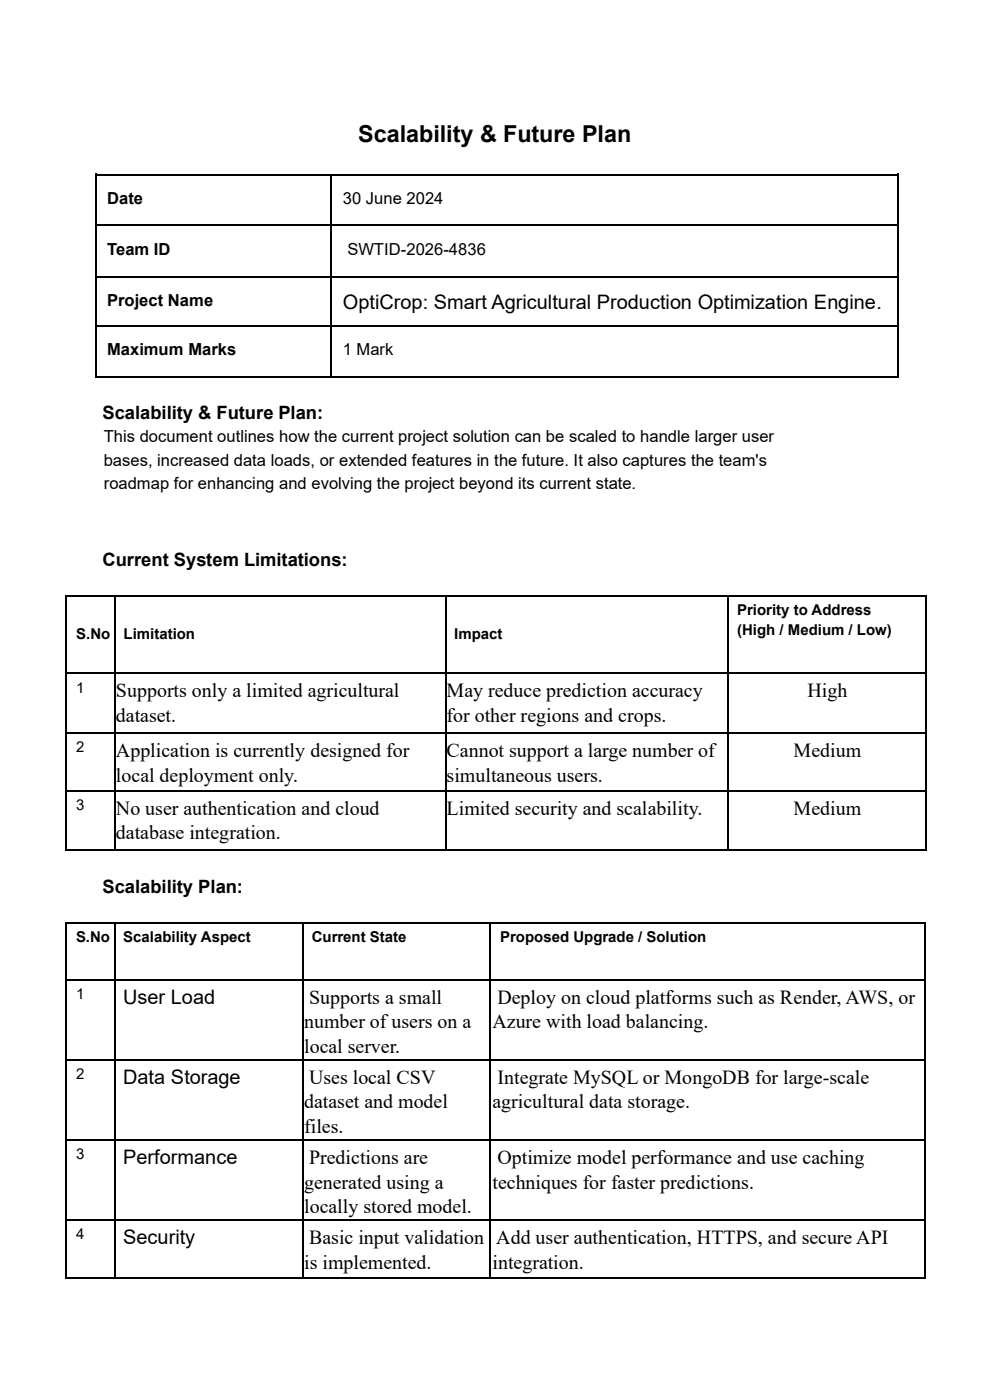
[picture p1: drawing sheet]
<svg xmlns="http://www.w3.org/2000/svg" width="210mm" height="297mm" viewBox="0 0 210 297" stroke-linecap="round" stroke-linejoin="round" font-family="sans-serif">
<defs><g id="words">
<text font-size="5" x="76" y="30.2">Scalability &amp; Future Plan</text>
<g font-size="4.2">
<text x="72.7" y="65.5">OptiCrop: Smart Agricultural Production Optimization Engine.</text>
<text x="24.6" y="148">Supports only a limited agricultural</text>
<text x="94.8" y="148">May reduce prediction accuracy</text>
<text x="171.3" y="148">High</text>
<text x="24.6" y="153.3">dataset.</text>
<text x="94.8" y="153.3">for other regions and crops.</text>
<text x="24.6" y="160.6">Application is currently designed for</text>
<text x="94.8" y="160.6">Cannot support a large number of</text>
<text x="168.4" y="160.6">Medium</text>
<text x="24.6" y="165.8">local deployment only.</text>
<text x="94.8" y="165.8">simultaneous users.</text>
<text x="24.6" y="172.9">No user authentication and cloud</text>
<text x="94.8" y="172.9">Limited security and scalability.</text>
<text x="168.4" y="172.9">Medium</text>
<text x="24.6" y="178.1">database integration.</text>
<text x="26.1" y="213">User Load</text>
<text x="65.6" y="213">Supports a small</text>
<text x="105.6" y="213">Deploy on cloud platforms such as Render, AWS, or</text>
<text x="64.5" y="218.2">number of users on a</text>
<text x="104.5" y="218.2">Azure with load balancing.</text>
<text x="64.5" y="223.5">local server.</text>
<text x="26.1" y="230">Data Storage</text>
<text x="65.6" y="229.9">Uses local CSV</text>
<text x="105.6" y="229.9">Integrate MySQL or MongoDB for large-scale</text>
<text x="64.5" y="235.2">dataset and model</text>
<text x="104.5" y="235.2">agricultural data storage.</text>
<text x="64.5" y="240.4">files.</text>
<text x="26.1" y="247">Performance</text>
<text x="65.6" y="247">Predictions are</text>
<text x="105.6" y="247">Optimize model performance and use caching</text>
<text x="64.5" y="252.2">generated using a</text>
<text x="64.5" y="257.5">locally stored model.</text>
<text x="104.5" y="252.2">techniques for faster predictions.</text>
<text x="26.1" y="264">Security</text>
<text x="65.6" y="263.9">Basic input validation</text>
<text x="105.3" y="263.9">Add user authentication, HTTPS, and secure API</text>
<text x="64.5" y="269.2">is implemented.</text>
<text x="104.5" y="269.2">integration.</text>
</g>
<g font-size="3.9">
<text x="21.8" y="88.9">Scalability &amp; Future Plan:</text>
<text x="21.8" y="120">Current System Limitations:</text>
<text x="21.8" y="189.4">Scalability Plan:</text>
</g>
<g font-size="3.5">
<text x="22.7" y="43.2">Date</text>
<text x="72.7" y="43.2">30 June 2024</text>
<text x="22.7" y="54">Team ID</text>
<text x="73.7" y="54">SWTID-2026-4836</text>
<text x="22.7" y="64.9">Project Name</text>
<text x="22.7" y="75.3">Maximum Marks</text>
<text x="72.7" y="75.3">1 Mark</text>
<text x="22" y="93.8">This document outlines how the current project solution can be scaled to handle larger user</text>
<text x="22" y="98.8">bases, increased data loads, or extended features in the future. It also captures the team's</text>
<text x="22" y="103.7">roadmap for enhancing and evolving the project beyond its current state.</text>
</g>
<g font-size="3.2">
<text x="156.4" y="130.6">Priority to Address</text>
<text x="16.2" y="135.7">S.No</text>
<text x="26.2" y="135.7">Limitation</text>
<text x="96.4" y="135.7">Impact</text>
<text x="156.4" y="134.8">(High / Medium / Low)</text>
<text x="16.2" y="147">1</text>
<text x="16.2" y="159.6">2</text>
<text x="16.2" y="171.9">3</text>
<text x="16.1" y="199.8">S.No</text>
<text x="26.1" y="199.8">Scalability Aspect</text>
<text x="66.1" y="199.8">Current State</text>
<text x="106.1" y="199.8">Proposed Upgrade / Solution</text>
<text x="16.1" y="212">1</text>
<text x="16.1" y="229">2</text>
<text x="16.1" y="246">3</text>
<text x="16.1" y="263">4</text>
</g>
</g></defs>
<g fill="none" stroke="#000" stroke-width=".34">
<path d="M20.5 36.9v42.9M20.6 37h49.4M70.2 37.2v42.6M70.4 37h120M190.5 36.9v42.9M20.6 47.8h49.4M20.6 58.7h49.4M70.4 47.8h120M70.4 58.7h120M20.6 69.1h49.4M20.6 80h49.4M70.4 69.1h120"/>
<path d="M70.4 80h120M14.1 127.6v15.1M14.3 126.4h9.9M24.4 127.6v15.1M24.5 126.4h69.9M94.5 127.6v15.1M94.7 126.4h59.7M154.6 127.6v15.1M154.7 126.4h41.7M196.6 127.6v15.1M14.1 144v11.3M14.1 156.7v10.9"/>
<path d="M14.3 142.9h9.9M14.3 155.5h9.9M24.4 144v11.3M24.4 156.7v10.9M24.5 142.9h69.9M24.5 155.5h69.9M94.5 144v11.3M94.5 156.7v10.9M94.7 142.9h59.7M94.7 155.5h59.7M154.6 144v11.3M154.6 156.7v10.9"/>
<path d="M154.7 142.9h41.7M154.7 155.5h41.7M196.6 144v11.3M196.6 156.7v10.9M14.1 168.9v11.3M14.3 167.8h9.9M24.4 168.9v11.3M24.5 167.8h69.9M94.5 168.9v11.3M94.7 167.8h59.7M154.6 168.9v11.3M154.7 167.8h41.7"/>
<path d="M196.6 168.9v11.3M14.1 196.8v11M14.3 180.4h9.9M14.3 195.8h9.9M24.4 196.8v11M24.5 180.4h69.9M24.5 195.8h39.6M64.2 196.8v11M64.4 195.8h39.5M94.7 180.4h59.7M104.1 196.8v11M104.2 195.8h91.8"/>
<path d="M154.7 180.4h41.7M196.2 196.8v11M14.1 209v15.8M14.3 208h9.9M24.4 209v15.8M24.5 208h39.6M64.2 209v15.8M64.4 208h39.5M104.1 209v15.8M104.2 208h91.8M196.2 209v15.8M14.1 226v15.8"/>
<path d="M14.3 225h9.9M24.4 226v15.8M24.5 225h39.6M64.2 226v15.8M64.4 225h39.5M104.1 226v15.8M104.2 225h91.8M196.2 226v15.8M14.1 243v15.8M14.3 242h9.9M14.3 258.9h9.9M24.4 243v15.8"/>
<path d="M24.5 242h39.6M24.5 258.9h39.6M64.2 243v15.8M64.4 242h39.5M64.4 258.9h39.5M104.1 243v15.8M104.2 242h91.8M104.2 258.9h91.8M196.2 243v15.8M14.1 260v11M14.3 271.1h9.9M24.4 260v11"/>
<path d="M24.5 271.1h39.6M64.2 260v11M64.4 271.1h39.5M104.1 260v11M104.2 271.1h91.8M196.2 260v11"/>
</g>
<g fill="#000">
<path d="M20.3 36.9h.3v.3h-.3z" fill-rule="evenodd"/>
<path d="M70 36.9h.4v.3h-.4z" fill-rule="evenodd"/>
<path d="M190.4 36.9h.3v.3h-.3z" fill-rule="evenodd"/>
<path d="M20.3 79.8h.3v.3h-.3z" fill-rule="evenodd"/>
<path d="M20.3 79.8h.3v.3h-.3z" fill-rule="evenodd"/>
<path d="M70 79.8h.4v.3h-.4z" fill-rule="evenodd"/>
<path d="M190.4 79.8h.3v.3h-.3z" fill-rule="evenodd"/>
<path d="M190.4 79.8h.3v.3h-.3z" fill-rule="evenodd"/>
<path d="M13.9 126.3h.4v1.3h-.4z" fill-rule="evenodd"/>
<path d="M13.9 126.3h.4v.3h-.4z" fill-rule="evenodd"/>
<path d="M24.2 126.6h.3v1h-.3z" fill-rule="evenodd"/>
<path d="M24.2 126.3h.3v.3h-.3z" fill-rule="evenodd"/>
<path d="M94.4 126.6h.3v1h-.3z" fill-rule="evenodd"/>
<path d="M94.4 126.3h.3v.3h-.3z" fill-rule="evenodd"/>
<path d="M154.4 126.6h.3v1h-.3z" fill-rule="evenodd"/>
<path d="M154.4 126.3h.3v.3h-.3z" fill-rule="evenodd"/>
<path d="M196.4 126.3h.3v1.3h-.3z" fill-rule="evenodd"/>
<path d="M196.4 126.3h.3v.3h-.3z" fill-rule="evenodd"/>
<path d="M13.9 142.7h.4v1.3h-.4z" fill-rule="evenodd"/>
<path d="M13.9 155.3h.4v1.4h-.4z" fill-rule="evenodd"/>
<path d="M24.2 142.7h.3v1.3h-.3z" fill-rule="evenodd"/>
<path d="M24.2 155.3h.3v1.4h-.3z" fill-rule="evenodd"/>
<path d="M94.4 142.7h.3v1.3h-.3z" fill-rule="evenodd"/>
<path d="M94.4 155.3h.3v1.4h-.3z" fill-rule="evenodd"/>
<path d="M154.4 142.7h.3v1.3h-.3z" fill-rule="evenodd"/>
<path d="M154.4 155.3h.3v1.4h-.3z" fill-rule="evenodd"/>
<path d="M196.4 142.7h.3v1.3h-.3z" fill-rule="evenodd"/>
<path d="M196.4 155.3h.3v1.4h-.3z" fill-rule="evenodd"/>
<path d="M13.9 167.6h.4v1.3h-.4z" fill-rule="evenodd"/>
<path d="M24.2 167.6h.3v1.3h-.3z" fill-rule="evenodd"/>
<path d="M94.4 167.6h.3v1.3h-.3z" fill-rule="evenodd"/>
<path d="M154.4 167.6h.3v1.3h-.3z" fill-rule="evenodd"/>
<path d="M196.4 167.6h.3v1.3h-.3z" fill-rule="evenodd"/>
<path d="M13.9 180.2h.4v.4h-.4z" fill-rule="evenodd"/>
<path d="M13.9 180.2h.4v.4h-.4z" fill-rule="evenodd"/>
<path d="M13.9 195.6h.4v1.2h-.4z" fill-rule="evenodd"/>
<path d="M13.9 195.6h.4v.3h-.4z" fill-rule="evenodd"/>
<path d="M24.2 180.2h.3v.4h-.3z" fill-rule="evenodd"/>
<path d="M24.2 195.9h.3v.9h-.3z" fill-rule="evenodd"/>
<path d="M24.2 195.6h.3v.3h-.3z" fill-rule="evenodd"/>
<path d="M64.1 195.9h.3v.9h-.3z" fill-rule="evenodd"/>
<path d="M64.1 195.6h.3v.3h-.3z" fill-rule="evenodd"/>
<path d="M94.4 180.2h.3v.4h-.3z" fill-rule="evenodd"/>
<path d="M103.9 195.9h.3v.9h-.3z" fill-rule="evenodd"/>
<path d="M103.9 195.6h.3v.3h-.3z" fill-rule="evenodd"/>
<path d="M154.4 180.2h.3v.4h-.3z" fill-rule="evenodd"/>
<path d="M196 195.6h.3v1.2h-.3z" fill-rule="evenodd"/>
<path d="M196 195.6h.3v.3h-.3z" fill-rule="evenodd"/>
<path d="M196.4 180.2h.3v.4h-.3z" fill-rule="evenodd"/>
<path d="M196.4 180.2h.3v.4h-.3z" fill-rule="evenodd"/>
<path d="M13.9 207.8h.4v1.2h-.4z" fill-rule="evenodd"/>
<path d="M24.2 207.8h.3v1.2h-.3z" fill-rule="evenodd"/>
<path d="M64.1 207.8h.3v1.2h-.3z" fill-rule="evenodd"/>
<path d="M103.9 207.8h.3v1.2h-.3z" fill-rule="evenodd"/>
<path d="M196 207.8h.3v1.2h-.3z" fill-rule="evenodd"/>
<path d="M13.9 224.8h.4v1.2h-.4z" fill-rule="evenodd"/>
<path d="M24.2 224.8h.3v1.2h-.3z" fill-rule="evenodd"/>
<path d="M64.1 224.8h.3v1.2h-.3z" fill-rule="evenodd"/>
<path d="M103.9 224.8h.3v1.2h-.3z" fill-rule="evenodd"/>
<path d="M196 224.8h.3v1.2h-.3z" fill-rule="evenodd"/>
<path d="M13.9 241.8h.4v1.2h-.4z" fill-rule="evenodd"/>
<path d="M24.2 241.8h.3v1.2h-.3z" fill-rule="evenodd"/>
<path d="M64.1 241.8h.3v1.2h-.3z" fill-rule="evenodd"/>
<path d="M103.9 241.8h.3v1.2h-.3z" fill-rule="evenodd"/>
<path d="M196 241.8h.3v1.2h-.3z" fill-rule="evenodd"/>
<path d="M13.9 258.8h.4v1.2h-.4z" fill-rule="evenodd"/>
<path d="M13.9 271h.4v.3h-.4z" fill-rule="evenodd"/>
<path d="M13.9 271h.4v.3h-.4z" fill-rule="evenodd"/>
<path d="M24.2 258.8h.3v1.2h-.3z" fill-rule="evenodd"/>
<path d="M24.2 271h.3v.3h-.3z" fill-rule="evenodd"/>
<path d="M64.1 258.8h.3v1.2h-.3z" fill-rule="evenodd"/>
<path d="M64.1 271h.3v.3h-.3z" fill-rule="evenodd"/>
<path d="M103.9 258.8h.3v1.2h-.3z" fill-rule="evenodd"/>
<path d="M103.9 271h.3v.3h-.3z" fill-rule="evenodd"/>
<path d="M196 258.8h.3v1.2h-.3z" fill-rule="evenodd"/>
<path d="M196 271h.3v.3h-.3z" fill-rule="evenodd"/>
<path d="M196 271h.3v.3h-.3z" fill-rule="evenodd"/>
</g>
<use href="#words"/>
</svg>
